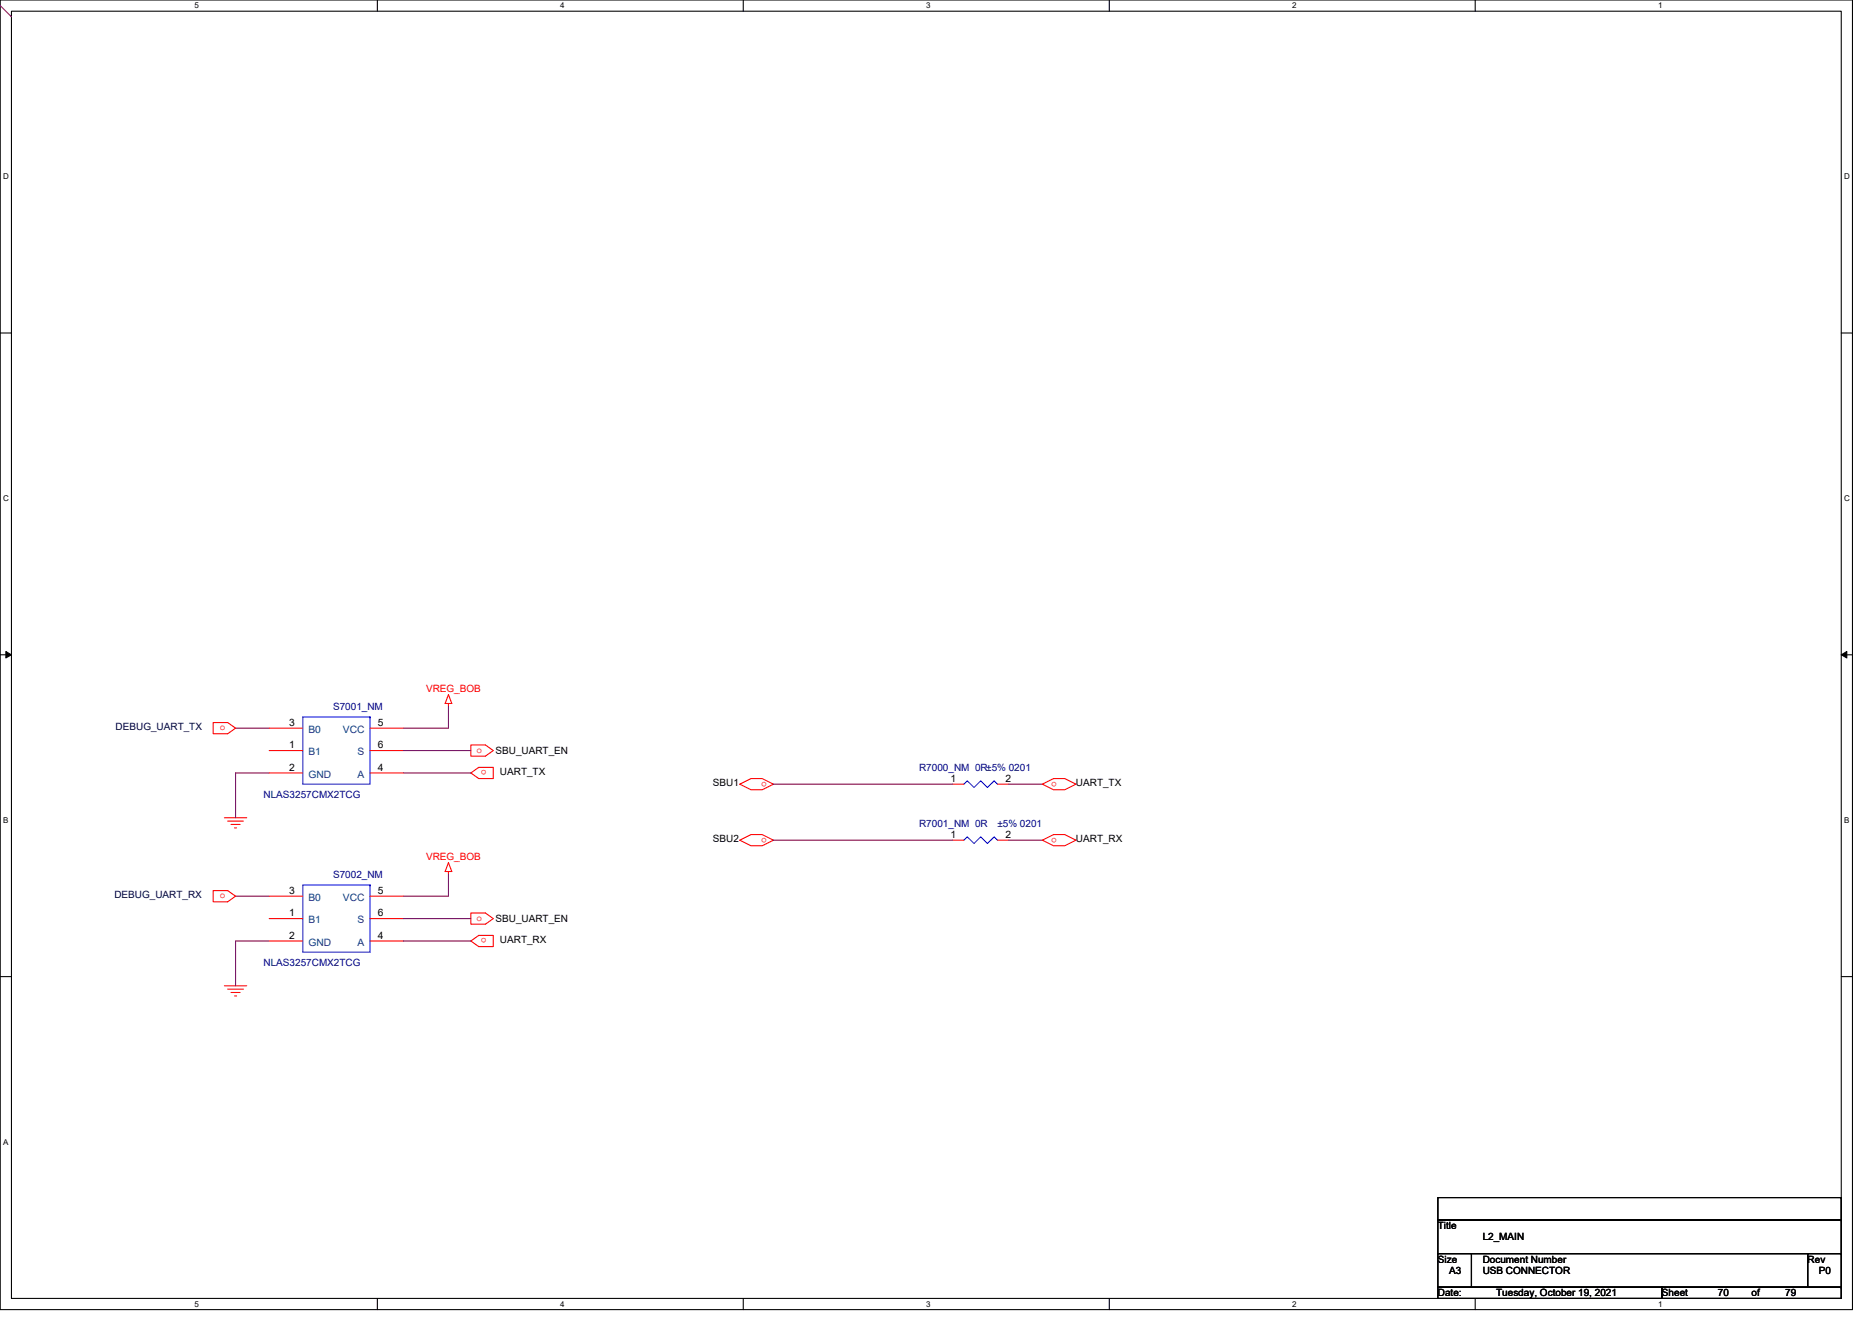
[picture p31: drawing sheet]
<svg xmlns="http://www.w3.org/2000/svg" width="297mm" height="210mm" viewBox="0 0 297 210" stroke-linecap="round" stroke-linejoin="round" font-family="sans-serif">
<defs><g id="words">
<g font-size="1.6" fill="#000080">
<text x="52.9" y="112.7">S7001_NM</text>
<text x="145.8" y="122.3">R7000_NM 0R±5% 0201</text>
<text x="41.8" y="126.6">NLAS3257CMX2TCG</text>
<text x="145.8" y="131.2">R7001_NM 0R</text>
<text x="158.3" y="131.2">±5% 0201</text>
<text x="52.9" y="139.4">S7002_NM</text>
<text x="41.8" y="153.3">NLAS3257CMX2TCG</text>
</g>
<g font-size="1.6" fill="#f00">
<text x="67.6" y="109.9">VREG_BOB</text>
<text x="34.9" y="115.9">o</text>
<text x="75.6" y="119.5">o</text>
<text x="77.2" y="122.3" transform="rotate(180 77.2 122.3)">o</text>
<text x="121.7" y="124" transform="rotate(180 121.7 124)">o</text>
<text x="167.7" y="124" transform="rotate(180 167.7 124)">o</text>
<text x="67.6" y="136.5">VREG_BOB</text>
<text x="121.7" y="132.9" transform="rotate(180 121.7 132.9)">o</text>
<text x="167.7" y="132.9" transform="rotate(180 167.7 132.9)">o</text>
<text x="34.9" y="142.6">o</text>
<text x="75.6" y="146.2">o</text>
<text x="77.2" y="148.9" transform="rotate(180 77.2 148.9)">o</text>
</g>
<g font-size="1.6" fill="#000040">
<text x="18.3" y="115.9">DEBUG_UART_TX</text>
<text x="18.2" y="142.6">DEBUG_UART_RX</text>
</g>
<g font-size="1.6">
<text x="45.9" y="118.7">1</text>
<text x="45.9" y="115.2">3</text>
<text x="60" y="115.2">5</text>
<text x="60" y="118.7">6</text>
<text x="78.6" y="119.7">SBU_UART_EN</text>
<text x="45.9" y="122.3">2</text>
<text x="60" y="122.3">4</text>
<text x="79.3" y="123">UART_TX</text>
<text x="113.1" y="124.8">SBU1</text>
<text x="150.8" y="124.1">1</text>
<text x="159.5" y="124.1">2</text>
<text x="170.7" y="124.8">UART_TX</text>
<text x="113.1" y="133.7">SBU2</text>
<text x="150.8" y="133">1</text>
<text x="159.5" y="133">2</text>
<text x="170.7" y="133.7">UART_RX</text>
<text x="45.9" y="141.9">3</text>
<text x="60" y="141.9">5</text>
<text x="45.9" y="145.4">1</text>
<text x="45.9" y="149">2</text>
<text x="60" y="149">4</text>
<text x="60" y="145.4">6</text>
<text x="78.6" y="146.3">SBU_UART_EN</text>
<text x="79.3" y="149.7">UART_RX</text>
<text x="228.2" y="195.1">Title</text>
<text x="235.3" y="196.8">L2_MAIN</text>
<text x="228.2" y="200.4">Size</text>
<text x="229.9" y="202.2">A3</text>
<text x="235.3" y="200.4">Document Number</text>
<text x="235.3" y="202.2">USB CONNECTOR</text>
<text x="286.8" y="200.4">Rev</text>
<text x="288.6" y="202.2">P0</text>
<text x="228.2" y="205.7">Date:</text>
<text x="237.4" y="205.7">Tuesday, October 19, 2021</text>
<text x="263.7" y="205.7">Sheet</text>
<text x="272.6" y="205.7">70</text>
<text x="277.9" y="205.7">of</text>
<text x="283.3" y="205.7">79</text>
</g>
<g font-size="1.6" fill="#004080">
<text x="48.9" y="119.8">B1</text>
<text x="48.9" y="116.3">B0</text>
<text x="54.4" y="116.3">VCC</text>
<text x="56.7" y="119.8">S</text>
<text x="48.9" y="123.4">GND</text>
<text x="56.7" y="123.4">A</text>
<text x="48.9" y="143">B0</text>
<text x="54.4" y="143">VCC</text>
<text x="48.9" y="146.5">B1</text>
<text x="56.7" y="146.5">S</text>
<text x="48.9" y="150.1">GND</text>
<text x="56.7" y="150.1">A</text>
</g>
<g font-size="1.3">
<text x="30.8" y="1.3">5</text>
<text x="88.9" y="1.3">4</text>
<text x="147" y="1.3">3</text>
<text x="205" y="1.3">2</text>
<text x="263.1" y="1.3">1</text>
<text x=".5" y="28.4">D</text>
<text x="292.6" y="28.4">D</text>
<text x=".5" y="79.5">C</text>
<text x="292.6" y="79.5">C</text>
<text x=".5" y="130.6">B</text>
<text x="292.6" y="130.6">B</text>
<text x=".5" y="181.7">A</text>
<text x="30.8" y="207.4">5</text>
<text x="88.9" y="207.4">4</text>
<text x="147" y="207.4">3</text>
<text x="205" y="207.4">2</text>
<text x="263.1" y="207.4">1</text>
</g>
</g></defs>
<path d="M0 0h293.9v207.9h-293.9zM1.8 1.8h290.4v204.3h-290.4z" fill="none" stroke="#000" stroke-width=".17"/>
<g fill="#fff">
<path d="M30.8 .2h.7v1.4h-.7z"/>
<path d="M30.8 206.3h.7v1.4h-.7z"/>
</g>
<path d="M59.9 0v1.8M59.9 206.1v1.8" fill="none" stroke="#000" stroke-width=".17"/>
<g fill="#fff">
<path d="M88.9 .2h.7v1.4h-.7z"/>
<path d="M88.9 206.3h.7v1.4h-.7z"/>
</g>
<path d="M117.9 0v1.8M117.9 206.1v1.8" fill="none" stroke="#000" stroke-width=".17"/>
<g fill="#fff">
<path d="M147 .2h.7v1.4h-.7z"/>
<path d="M147 206.3h.7v1.4h-.7z"/>
</g>
<path d="M176 0v1.8M176 206.1v1.8" fill="none" stroke="#000" stroke-width=".17"/>
<g fill="#fff">
<path d="M205 .2h.7v1.4h-.7z"/>
<path d="M205 206.3h.7v1.4h-.7z"/>
</g>
<path d="M234.1 0v1.8M234.1 206.1v1.8" fill="none" stroke="#000" stroke-width=".17"/>
<g fill="#fff">
<path d="M263.1 .2h.7v1.4h-.7z"/>
<path d="M263.1 206.3h.7v1.4h-.7z"/>
<path d="M.5 27.3h.9v1.4h-.9z"/>
<path d="M292.6 27.3h.9v1.4h-.9z"/>
<path d="M.5 78.4h.9v1.4h-.9z"/>
<path d="M292.6 78.4h.9v1.4h-.9z"/>
</g>
<path d="M0 52.9h1.8M292.2 52.9h1.7" fill="none" stroke="#000" stroke-width=".17"/>
<g fill="#fff">
<path d="M.5 129.5h.8v1.4h-.8z"/>
<path d="M292.6 129.5h.9v1.4h-.9z"/>
</g>
<path d="M0 103.9h1.8M292.2 103.9h1.7" fill="none" stroke="#000" stroke-width=".17"/>
<path d="M.9 103.4l.9 .5-.9 .5zM292.2 103.9l.8-.5v1z" fill="#000" stroke="#000" stroke-width=".16"/>
<path d="M.5 180.5h.8v1.4h-.8z" fill="#fff"/>
<g fill="none" stroke="#000" stroke-width=".17">
<path d="M0 155h1.8M292.2 155h1.7M228.2 190.1h64v3.5h-64zM228.2 193.6h64v5.4h-64zM228.2 199h5.3v5.3h-5.3zM233.5 199h.1M233.5 199h53.3v5.3h-53.3zM286.8 199h.1M286.8 199h5.4v5.3h-5.4zM292.2 190.1h.1M292.2 193.6h.1M292.2 199h.1"/>
<path d="M228.2 204.3h35.5v1.8h-35.5zM263.7 204.3h.1M263.7 204.3h28.5v1.8h-28.5zM292.2 204.3h.1"/>
</g>
<g fill="none" stroke="#f00" stroke-width=".17">
<path d="M33.8 114.7h2.3l1.3 .9-1.3 .9h-2.3zM42.7 119.1h5.3M42.7 115.6h5.3M58.7 115.6h5.3M58.7 119.1h5.3M71.2 110.2l.5 1.5h-1.1zM71.2 111.7v.3M74.7 118.2h2.3l1.3 .9-1.3 .9h-2.3zM35.6 129.8h3.6M36.1 130.3h2.5M36.7 130.9h1.4M37.2 131.4h.3"/>
<path d="M42.7 122.7h5.3M58.7 122.7h5.3M71.2 136.9l.5 1.4h-1.1zM71.2 138.3v.4M74.7 122.7l1.3-.9h2.3v1.8h-2.3zM117.4 124.5l1.8-.9h1.7l1.8 .9-1.8 .8h-1.7zM117.4 133.3l1.8-.8h1.7l1.8 .8-1.8 .9h-1.7zM151.2 124.5h1.7M151.2 133.3h1.7M158.3 124.5h1.8M158.3 133.3h1.8M165.4 124.5l1.8-.9h1.7l1.8 .9-1.8 .8h-1.7z"/>
<path d="M165.4 133.3l1.8-.8h1.7l1.8 .8-1.8 .9h-1.7zM33.8 141.4h2.3l1.3 .8-1.3 .9h-2.3zM35.6 156.5h3.6M36.1 157h2.5M36.7 157.5h1.4M37.2 158.1h.3M42.7 145.8h5.3M42.7 149.4h5.3M42.7 142.2h5.3M58.7 149.4h5.3M58.7 142.2h5.3M58.7 145.8h5.3"/>
<path d="M74.7 144.9h2.3l1.3 .9-1.3 .9h-2.3zM74.7 149.4l1.3-.9h2.3v1.7h-2.3z"/>
</g>
<g fill="none" stroke="#800040" stroke-width=".17">
<path d="M0 .9l1.8 1.8M0 .9h.1M37.4 115.6h5.3M64 119.1h10.7M71.2 112v3.6h-7.2M42.7 122.7h-5.3v7.1M64 122.7h10.7M71.2 138.7v3.5h-7.2M122.7 124.5h28.5M122.7 133.3h28.5M160.1 124.5h5.3M160.1 133.3h5.3"/>
<path d="M37.4 142.2h5.3M42.7 149.4h-5.3v7.1M64 145.8h10.7M64 149.4h10.7"/>
</g>
<path d="M48 113.8h10.7v10.7h-10.7zM58.7 113.8h.1M152.9 124.5l.6-.6 1.1 1.1 1-1.1 1.1 1.1 1.1-1.1 .5 .6M152.9 133.3l.6-.5 1.1 1.1 1-1.1 1.1 1.1 1.1-1.1 .5 .5M48 140.5h10.7v10.6h-10.7zM58.7 140.5h.1" fill="none" stroke="#00f" stroke-width=".17"/>
<use href="#words"/>
</svg>
